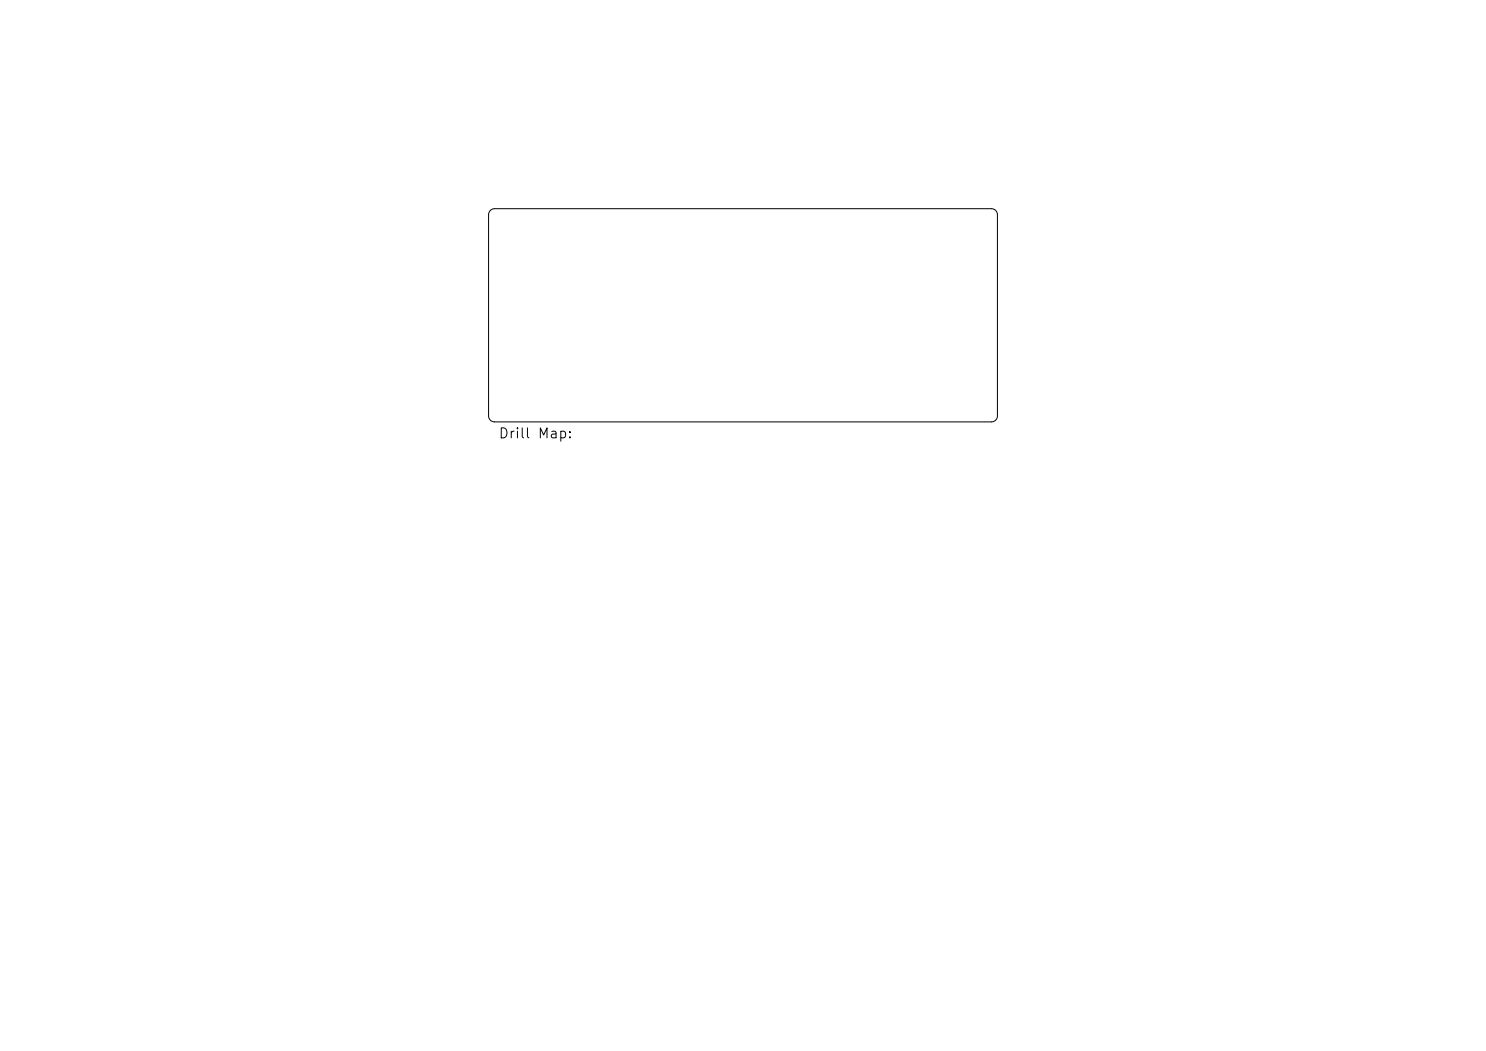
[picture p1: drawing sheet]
<svg xmlns="http://www.w3.org/2000/svg" width="297mm" height="210mm" viewBox="0 0 297 210" stroke-linecap="round" stroke-linejoin="round" font-family="sans-serif">
<defs><g id="words">
<text font-size="2" x="99.5" y="88.1">Drill Map:</text>
</g></defs>
<path d="M98 42.1l.9-.4h99.3a1.2 1.2 0 0 1 1.2 1.2v40.2a1.2 1.2 0 0 1-1.2 1.2h-99.3a1.2 1.2 0 0 1-1.2-1.2v-40.2z" fill="none" stroke="#000" stroke-width=".2"/>
<use href="#words"/>
</svg>
